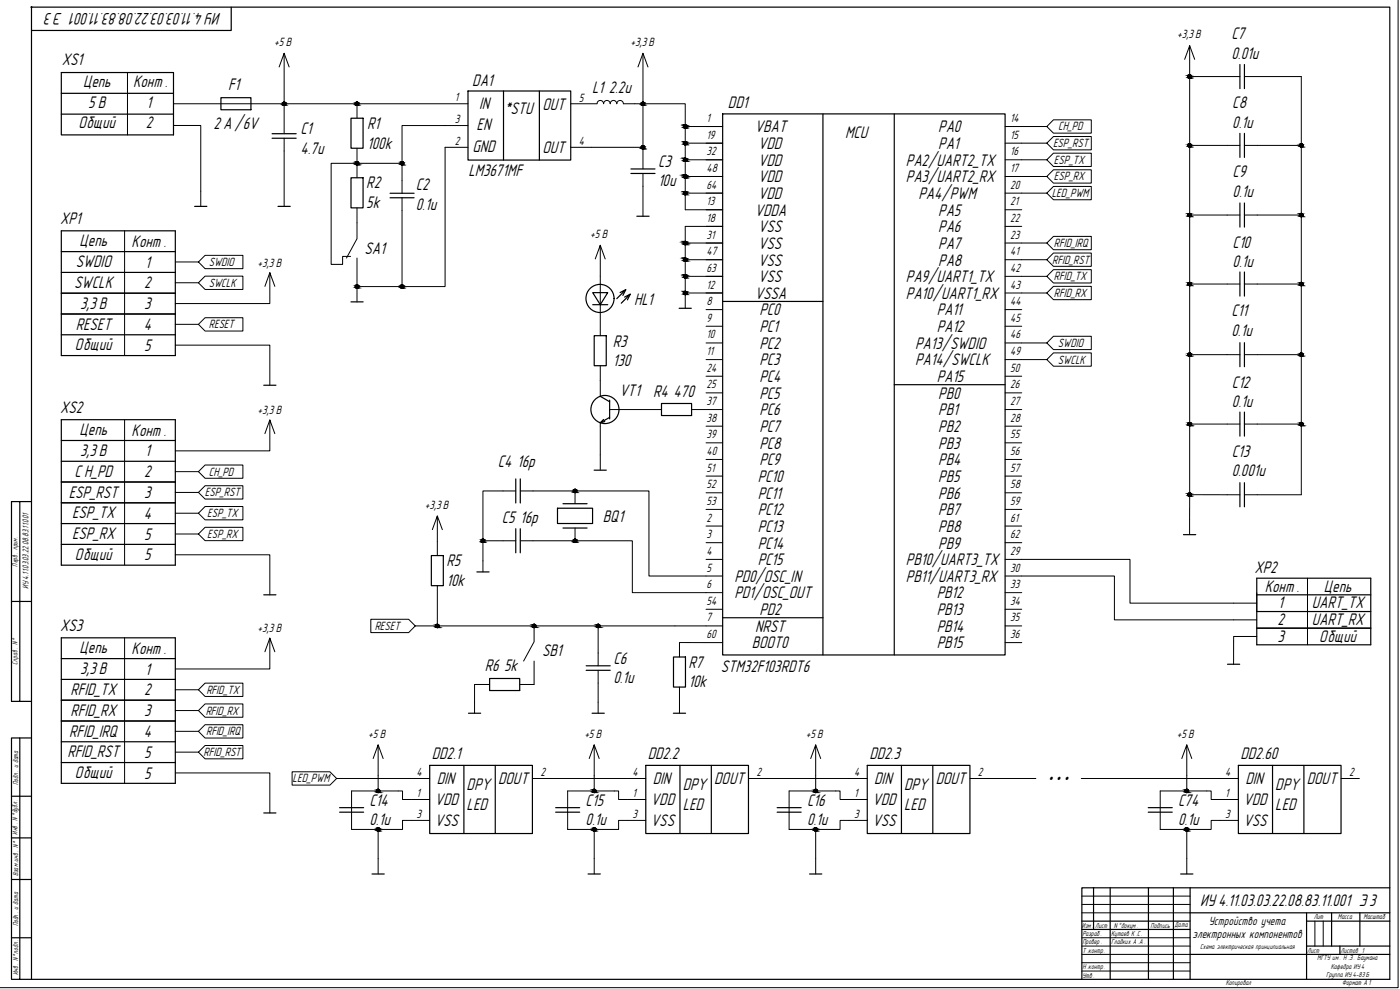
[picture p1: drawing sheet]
<svg xmlns="http://www.w3.org/2000/svg" width="841mm" height="594mm" viewBox="0 0 841 594" stroke-linecap="round" stroke-linejoin="round" font-family="sans-serif">
<defs><g id="words">
<text font-size="30" x="629" y="468">...</text>
<g font-size="10.5">
<text x="133" y="8" transform="rotate(-180 133 8)">ИУ 4.11.03.03.22.08.83.11.001 Э 3</text>
<text x="740" y="24">C7</text>
<text x="740" y="35">0.01u</text>
<text x="37" y="39">XS1</text>
<text x="50" y="52">Цепь</text>
<text x="80" y="52">Конт .</text>
<text x="284" y="51">DA1</text>
<text x="137" y="54">F1</text>
<text x="356" y="56">L1 2.2u</text>
<text x="53" y="65">5 В</text>
<text x="88" y="65">1</text>
<text x="288" y="66">IN</text>
<text x="326" y="66">OUT</text>
<text x="437" y="65">DD1</text>
<text x="740" y="65">C8</text>
<text x="303" y="69">*STU</text>
<text x="47" y="77">Общий</text>
<text x="88" y="77">2</text>
<text x="128" y="77">2 А /6V</text>
<text x="221" y="78">R1</text>
<text x="740" y="77">0.1u</text>
<text x="180" y="81">C1</text>
<text x="286" y="78">EN</text>
<text x="453" y="79">VBAT</text>
<text x="508" y="83">MCU</text>
<text x="564" y="79">PA0</text>
<text x="221" y="89">100k</text>
<text x="455" y="89">VDD</text>
<text x="564" y="89">PA1</text>
<text x="180" y="92">4.7u</text>
<text x="284" y="91">GND</text>
<text x="326" y="92">OUT</text>
<text x="395" y="100">C3</text>
<text x="455" y="99">VDD</text>
<text x="544" y="99">PA2/UART2_TX</text>
<text x="281" y="106">LM3671MF</text>
<text x="740" y="107">C9</text>
<text x="220" y="113">R2</text>
<text x="395" y="112">10u</text>
<text x="455" y="109">VDD</text>
<text x="544" y="109">PA3/UART2_RX</text>
<text x="250" y="114">C2</text>
<text x="455" y="119">VDD</text>
<text x="552" y="120">PA4/PWM</text>
<text x="740" y="118">0.1u</text>
<text x="220" y="125">5k</text>
<text x="250" y="126">0.1u</text>
<text x="453" y="129">VDDA</text>
<text x="564" y="129">PA5</text>
<text x="36" y="135">XP1</text>
<text x="455" y="139">VSS</text>
<text x="564" y="139">PA6</text>
<text x="48" y="148">Цепь</text>
<text x="79" y="148">Конт .</text>
<text x="455" y="149">VSS</text>
<text x="564" y="149">PA7</text>
<text x="740" y="149">C10</text>
<text x="219" y="152">SA1</text>
<text x="45" y="161">SWDIO</text>
<text x="87" y="161">1</text>
<text x="455" y="159">VSS</text>
<text x="564" y="159">PA8</text>
<text x="740" y="160">0.1u</text>
<text x="45" y="173">SWCLK</text>
<text x="87" y="173">2</text>
<text x="455" y="169">VSS</text>
<text x="544" y="170">PA9/UART1_TX</text>
<text x="453" y="179">VSSA</text>
<text x="544" y="180">PA10/UART1_RX</text>
<text x="48" y="186">3,3 В</text>
<text x="87" y="186">3</text>
<text x="381" y="183">HL1</text>
<text x="456" y="189">PC0</text>
<text x="563" y="189">PA11</text>
<text x="740" y="190">C11</text>
<text x="45" y="198">RESET</text>
<text x="86" y="198">4</text>
<text x="456" y="199">PC1</text>
<text x="563" y="199">PA12</text>
<text x="740" y="202">0.1u</text>
<text x="368" y="208">R3</text>
<text x="456" y="209">PC2</text>
<text x="550" y="209">PA13/SWDIO</text>
<text x="45" y="210">Общий</text>
<text x="87" y="211">5</text>
<text x="368" y="220">130</text>
<text x="456" y="219">PC3</text>
<text x="550" y="220">PA14/SWCLK</text>
<text x="456" y="229">PC4</text>
<text x="563" y="229">PA15</text>
<text x="740" y="233">C12</text>
<text x="372" y="238">VT1</text>
<text x="392" y="238">R4 470</text>
<text x="456" y="239">PC5</text>
<text x="564" y="239">PB0</text>
<text x="740" y="245">0.1u</text>
<text x="36" y="248">XS2</text>
<text x="456" y="249">PC6</text>
<text x="564" y="249">PB1</text>
<text x="48" y="261">Цепь</text>
<text x="79" y="262">Конт .</text>
<text x="456" y="259">PC7</text>
<text x="564" y="259">PB2</text>
<text x="456" y="269">PC8</text>
<text x="564" y="269">PB3</text>
<text x="48" y="274">3,3 В</text>
<text x="87" y="274">1</text>
<text x="740" y="275">C13</text>
<text x="299" y="281">C4 16p</text>
<text x="456" y="279">PC9</text>
<text x="564" y="279">PB4</text>
<text x="45" y="286">С H_PD</text>
<text x="87" y="287">2</text>
<text x="740" y="286">0.001u</text>
<text x="455" y="289">PC10</text>
<text x="564" y="289">PB5</text>
<text x="41" y="299">ESP_RST</text>
<text x="87" y="299">3</text>
<text x="455" y="299">PC11</text>
<text x="564" y="299">PB6</text>
<text x="43" y="311">ESP_TX</text>
<text x="86" y="312">4</text>
<text x="455" y="309">PC12</text>
<text x="564" y="309">PB7</text>
<text x="301" y="314">C5 16p</text>
<text x="362" y="313">BQ1</text>
<text x="43" y="324">ESP_RX</text>
<text x="455" y="319">PC13</text>
<text x="564" y="319">PB8</text>
<text x="87" y="324">5</text>
<text x="455" y="329">PC14</text>
<text x="564" y="329">PB9</text>
<text x="45" y="336">Общий</text>
<text x="87" y="337">5</text>
<text x="268" y="340">R5</text>
<text x="455" y="339">PC15</text>
<text x="544" y="339">PB10/UART3_TX</text>
<text x="754" y="344">XP2</text>
<text x="268" y="352">10k</text>
<text x="441" y="349">PD0/OSC_IN</text>
<text x="544" y="349">PB11/UART3_RX</text>
<text x="441" y="359">PD1/OSC_OUT</text>
<text x="563" y="359">PB12</text>
<text x="760" y="355">Конт .</text>
<text x="795" y="355">Цепь</text>
<text x="768" y="365">1</text>
<text x="788" y="365">UART_TX</text>
<text x="456" y="369">PD2</text>
<text x="563" y="369">PB13</text>
<text x="767" y="376">2</text>
<text x="788" y="376">UART_RX</text>
<text x="36" y="379">XS3</text>
<text x="454" y="379">NRST</text>
<text x="563" y="379">PB14</text>
<text x="452" y="389">BOOT0</text>
<text x="563" y="389">PB15</text>
<text x="767" y="386">3</text>
<text x="793" y="386">Общий</text>
<text x="48" y="392">Цепь</text>
<text x="79" y="393">Конт .</text>
<text x="326" y="394">SB1</text>
<text x="369" y="399">C6</text>
<text x="414" y="401">R7</text>
<text x="48" y="405">3,3 В</text>
<text x="87" y="405">1</text>
<text x="291" y="403">R6 5k</text>
<text x="433" y="404">STM32F103RDT6</text>
<text x="369" y="411">0.1u</text>
<text x="414" y="413">10k</text>
<text x="42" y="417">RFID_TX</text>
<text x="87" y="418">2</text>
<text x="42" y="430">RFID_RX</text>
<text x="87" y="430">3</text>
<text x="42" y="442">RFID_IRQ</text>
<text x="86" y="443">4</text>
<text x="40" y="455">RFID_RST</text>
<text x="87" y="455">5</text>
<text x="259" y="456">DD2.1</text>
<text x="389" y="456">DD2.2</text>
<text x="522" y="456">DD2.3</text>
<text x="745" y="456">DD2.60</text>
<text x="45" y="467">Общий</text>
<text x="87" y="468">5</text>
<text x="262" y="471">DIN</text>
<text x="299" y="471">DOUT</text>
<text x="392" y="471">DIN</text>
<text x="429" y="471">DOUT</text>
<text x="525" y="471">DIN</text>
<text x="562" y="471">DOUT</text>
<text x="748" y="471">DIN</text>
<text x="785" y="471">DOUT</text>
<text x="280" y="475">DPY</text>
<text x="410" y="475">DPY</text>
<text x="543" y="475">DPY</text>
<text x="766" y="475">DPY</text>
<text x="222" y="484">C14</text>
<text x="261" y="483">VDD</text>
<text x="352" y="484">C15</text>
<text x="391" y="483">VDD</text>
<text x="485" y="484">C16</text>
<text x="524" y="483">VDD</text>
<text x="708" y="484">C74</text>
<text x="747" y="483">VDD</text>
<text x="280" y="486">LED</text>
<text x="410" y="486">LED</text>
<text x="543" y="486">LED</text>
<text x="766" y="486">LED</text>
<text x="222" y="496">0.1u</text>
<text x="261" y="496">VSS</text>
<text x="352" y="496">0.1u</text>
<text x="391" y="496">VSS</text>
<text x="485" y="496">0.1u</text>
<text x="524" y="496">VSS</text>
<text x="708" y="496">0.1u</text>
<text x="747" y="496">VSS</text>
<text x="721" y="545">ИУ 4.11.03.03.22.08.83.11.001 Э 3</text>
</g>
<g font-size="7.5">
<text x="707" y="23">+3,3 В</text>
<text x="165" y="28">+5 В</text>
<text x="379" y="28">+3,3 В</text>
<text x="273" y="61">1</text>
<text x="348" y="61">5</text>
<text x="273" y="74">3</text>
<text x="424" y="73">1</text>
<text x="607" y="73">14</text>
<text x="424" y="83">19</text>
<text x="607" y="83">15</text>
<text x="636" y="78">CH_PD</text>
<text x="273" y="87">2</text>
<text x="348" y="87">4</text>
<text x="633" y="88">ESP_RST</text>
<text x="424" y="93">32</text>
<text x="607" y="93">16</text>
<text x="633" y="98">ESP_TX</text>
<text x="424" y="103">48</text>
<text x="607" y="103">17</text>
<text x="424" y="113">64</text>
<text x="607" y="113">20</text>
<text x="633" y="108">ESP_RX</text>
<text x="632" y="118">LED_PWM</text>
<text x="424" y="123">13</text>
<text x="607" y="123">21</text>
<text x="424" y="133">18</text>
<text x="607" y="133">22</text>
<text x="355" y="143">+5 В</text>
<text x="424" y="143">31</text>
<text x="607" y="143">23</text>
<text x="633" y="148">RFID_IRQ</text>
<text x="424" y="153">47</text>
<text x="607" y="153">41</text>
<text x="125" y="160">SWDIO</text>
<text x="155" y="160">+3,3 В</text>
<text x="632" y="158">RFID_RST</text>
<text x="424" y="163">63</text>
<text x="607" y="163">42</text>
<text x="125" y="172">SWCLK</text>
<text x="424" y="173">12</text>
<text x="607" y="173">43</text>
<text x="633" y="168">RFID_TX</text>
<text x="633" y="178">RFID_RX</text>
<text x="424" y="183">8</text>
<text x="607" y="183">44</text>
<text x="125" y="197">RESET</text>
<text x="424" y="193">9</text>
<text x="607" y="193">45</text>
<text x="424" y="203">10</text>
<text x="607" y="203">46</text>
<text x="636" y="208">SWDIO</text>
<text x="424" y="213">11</text>
<text x="607" y="213">49</text>
<text x="636" y="218">SWCLK</text>
<text x="424" y="223">24</text>
<text x="607" y="223">50</text>
<text x="424" y="233">25</text>
<text x="607" y="233">26</text>
<text x="424" y="243">37</text>
<text x="607" y="243">27</text>
<text x="155" y="249">+3,3 В</text>
<text x="424" y="253">38</text>
<text x="607" y="253">28</text>
<text x="424" y="263">39</text>
<text x="607" y="263">55</text>
<text x="424" y="273">40</text>
<text x="607" y="273">56</text>
<text x="125" y="286">CH_PD</text>
<text x="424" y="283">51</text>
<text x="607" y="283">57</text>
<text x="424" y="293">52</text>
<text x="607" y="293">58</text>
<text x="123" y="298">ESP_RST</text>
<text x="255" y="306">+3,3 В</text>
<text x="424" y="303">53</text>
<text x="607" y="303">59</text>
<text x="124" y="311">ESP_TX</text>
<text x="424" y="313">2</text>
<text x="607" y="313">61</text>
<text x="124" y="323">ESP_RX</text>
<text x="424" y="323">3</text>
<text x="607" y="323">62</text>
<text x="424" y="333">4</text>
<text x="607" y="333">29</text>
<text x="424" y="343">5</text>
<text x="607" y="343">30</text>
<text x="424" y="353">6</text>
<text x="607" y="353">33</text>
<text x="424" y="363">54</text>
<text x="607" y="363">34</text>
<text x="424" y="373">7</text>
<text x="607" y="373">35</text>
<text x="155" y="380">+3,3 В</text>
<text x="225" y="378">RESET</text>
<text x="424" y="383">60</text>
<text x="607" y="383">36</text>
<text x="124" y="417">RFID_TX</text>
<text x="124" y="429">RFID_RX</text>
<text x="124" y="442">RFID_IRQ</text>
<text x="221" y="443">+5 В</text>
<text x="351" y="443">+5 В</text>
<text x="484" y="443">+5 В</text>
<text x="707" y="443">+5 В</text>
<text x="122" y="454">RFID_RST</text>
<text x="250" y="466">4</text>
<text x="325" y="466">2</text>
<text x="380" y="466">4</text>
<text x="454" y="466">2</text>
<text x="513" y="466">4</text>
<text x="587" y="466">2</text>
<text x="736" y="466">4</text>
<text x="810" y="466">2</text>
<text x="176" y="470">LED_PWM</text>
<text x="250" y="479">1</text>
<text x="380" y="479">1</text>
<text x="513" y="479">1</text>
<text x="736" y="479">1</text>
<text x="250" y="491">3</text>
<text x="380" y="491">3</text>
<text x="513" y="491">3</text>
<text x="736" y="491">3</text>
<text x="726" y="555">Устройство учета</text>
<text x="716" y="564">электронных компонентов</text>
</g>
<text font-size="5.2" x="17" y="354" transform="rotate(-90 17 354)">ИУ 4.11.03.03.22.08.83.11.001</text>
<g font-size="4.8">
<text x="10" y="399" transform="rotate(-90 10 399)">Справ . N°</text>
<text x="10" y="501" transform="rotate(-90 10 501)">Инв . N °дубл .</text>
<text x="11" y="526" transform="rotate(-90 11 526)">Взам .инв . N°</text>
<text x="705" y="557">Дата</text>
<text x="650" y="572">Т .контр.</text>
<text x="785" y="572">Лист</text>
<text x="805" y="572">Листов 1</text>
<text x="11" y="586" transform="rotate(-90 11 586)">Инв . N°подп .</text>
<text x="650" y="582">Н .контр.</text>
</g>
<g font-size="4.5">
<text x="10" y="340" transform="rotate(-90 10 340)">Перв . прим.</text>
<text x="11" y="471" transform="rotate(-90 11 471)">Подп . и дата</text>
<text x="11" y="556" transform="rotate(-90 11 556)">Подп . и дата</text>
<text x="650" y="557">Изм .</text>
<text x="658" y="557">Лист</text>
<text x="669" y="557">N °докум .</text>
<text x="691" y="557">Подпись</text>
<text x="789" y="552">Лит</text>
<text x="804" y="552">Масса</text>
<text x="819" y="552">Масштаб</text>
<text x="650" y="562">Разраб .</text>
<text x="667" y="562">Кутаев К .С .</text>
<text x="650" y="567">Провер .</text>
<text x="668" y="567">Гладких А .А .</text>
<text x="721" y="570">Схема электрическая принципиальная</text>
<text x="791" y="577">МГТУ им . Н .Э . Баумана</text>
<text x="799" y="582">Кафедра ИУ 4</text>
<text x="650" y="587">Утв .</text>
<text x="797" y="587">Группа ИУ 4-83 Б</text>
<text x="736" y="592">Копировал</text>
<text x="806" y="592">Формат А 1</text>
</g>
</g></defs>
<!-- layer: Tonk -->
<g fill="none" stroke="#000" stroke-width=".6">
<path d="M267 75h-25v23M359 62a2 2 0 0 1 2-2 2 2 0 0 1 2 2 2 2 0 0 1 2-2 2 2 0 0 1 2 2 2 2 0 0 1 2-2 2 2 0 0 1 2 2 2 2 0 0 1 1-2 2 2 0 0 1 2 2h38v14M386 62v26h-31M242 98h-43v61h7v-5h5M242 98v10M267 88v84h-53M242 126v46M302 295h-12v30h12M320 295h70v51h34M715 297h22M290 325v12M320 325h60v31h44"/>
<path d="M614 336h65v26h62M614 346h55v26h72M755 356v11M285 411v11M211 475h16M239 475h3v5h5M331 468h46M341 475h16M369 475h3v5h5M461 468h49M474 475h16M502 475h3v5h5"/>
<path d="M594 468h28M650 468h83M697 475h16M725 475h3v5h5M211 498h16M211 485v3M247 493h-5v5h-3M341 498h16M341 485v3M377 493h-5v5h-3M474 498h16M474 485v3"/>
<path d="M510 493h-5v5h-3M697 498h16M697 485v3M733 493h-5v5h-3M650 538h65M650 543h65M650 548h65M790 553v15M795 553v15M650 563h65M650 568h65M650 573h65"/>
<path d="M650 578h65M650 583h65"/>
</g>
<!-- layer: Format -->
<circle cx="19" cy="4" r=".3" fill="#000" stroke="#000" stroke-width=".6"/>
<g fill="none" stroke="#000" stroke-width=".72">
<path d="M139 4v14h-120M745 39v14M748 39v14M133 59h18v7h-18zM281 55h62v41h-62zM302 55v41M324 55v41M211 71h7v18h-7zM434 68h170v325h-170zM494 68v325M537 68v325M163 80h15"/>
<path d="M163 83h15M745 80v15M748 80v15M211 107h7v18h-7zM234 116h15M234 119h15M379 101h14M379 104h14M745 122v14M748 122v14M356 176h9l-4 7zM372 176l4-2-5 5"/>
<path d="M375 178l4-1-6 5M376 174l-2 3M379 177l-2 3M745 163v15M748 163v15M356 183h9M434 181h60M357 202h7v18h-7zM745 206v14M748 206v14M361 238l5 3M537 231h67"/>
<path d="M363 252l-2 2 2-1M366 240v12M366 251l-5 3M397 242h18v8h-18zM745 248v14M748 248v14M310 288v14M313 288v14M745 290v14M748 290v14M7 301h5v120h-5zM12 301h7"/>
<path d="M310 318v14M313 318v14M335 305h21v9h-21zM338 303h15M338 317h15M259 334h7v18h-7zM7 361h12M434 371h60M352 400h15M405 395h7v18h-7zM294 408h18v7h-18zM352 403h15"/>
<path d="M12 421h7M7 443h5v145h-5zM12 443h7M258 460h62v41h-62zM279 460v41M298 460v41M388 460h62v41h-62zM408 460v41M427 460v41M521 460h62v41h-62zM542 460v41M560 460v41"/>
<path d="M744 460h62v41h-62zM764 460v41M783 460v41M7 478h12M204 485h14M204 488h14M334 485h14M334 488h14M467 485h14M467 488h14M690 485h14M690 488h14"/>
<path d="M7 503h12M7 528h12M657 533v25M667 533v55M690 533v55M705 533v55M715 533v55M835 533h-185v55M650 558h65M650 553h65M715 548h120M785 553h50"/>
<path d="M785 548v40M800 548v20M817 548v20M7 563h12M715 573h120M785 568h50M805 568v5M12 588h823v-584h-816v584"/>
<circle cx="360" cy="179" r="8"/>
<circle cx="363" cy="246" r="8"/>
</g>
<!-- layer: 0 -->
<g fill="none" stroke="#000" stroke-width=".72">
<path d="M37 44h67v37h-67zM37 56h67M37 69h67M37 139h68v75h-68zM117 124h7M167 124h7M383 130h7M37 151h68M37 164h68M37 176h68M37 189h68M211 181h7"/>
<path d="M408 185h7M37 201h68M158 231h8M37 252h68v87h-68zM37 265h68M37 277h68M37 290h68M357 282h7M37 302h68M37 315h68M37 327h68M711 321h7"/>
<path d="M158 357h8M286 344h8M755 357h68M755 347h68v40h-68zM755 367h68M755 377h68M37 383h68v88h-68zM37 396h68M737 399h8M37 408h68M37 421h68M37 433h68"/>
<path d="M281 428h8M356 428h7M404 428h8M37 446h68M37 458h68M158 488h8M223 525h8M353 525h8M486 525h8M709 525h8"/>
</g>
<g fill="none" stroke="#000" stroke-width=".6">
<path d="M840 0v593h-840M171 32l3 8M386 32v30M712 36l3-9v19M715 27l3 9M77 44v37M168 40l3-8v48M383 40l3-8 3 8M715 46h30M715 46v275M748 46h34v251h-34M104 75h17v49"/>
<path d="M104 62h177M214 62v9M267 75h14M343 62h16M424 76h10h-22v50h22M604 76h25M633 72h23v8h-23l-4-4zM171 83v41M214 89v18M267 88h14M343 88h12M386 88v13"/>
<path d="M412 86h22M412 96h22M604 86h25M604 96h25M633 92h23v8h-23l-4-4zM633 82h23v8h-23l-4-4zM715 87h30M748 87h34M242 108v8M242 119v7M386 104v26M412 106h22"/>
<path d="M412 116h22M604 106h25M604 116h25M633 102h23v8h-23l-4-4zM633 112h23v8h-23l-4-4zM75 139v75M214 125v18l-6 12M434 136h-22v49M604 126h10M604 136h10M715 129h30M748 129h34"/>
<path d="M105 157h14M123 153h23v8h-23l-4-4zM214 155v26M358 156l3-9v55M361 147l3 9M412 146h22M412 156h22M604 146h25M604 156h25M633 142h23v8h-23l-4-4zM633 152h23v8h-23l-4-4zM105 170h14"/>
<path d="M123 166h23v8h-23l-4-4zM162 164l-3 8M165 172l-3-8v18h-57M412 166h22M412 176h22M604 166h25M604 176h25M633 162h23v8h-23l-4-4zM633 172h23v8h-23l-4-4zM715 171h30M748 171h34M105 195h14"/>
<path d="M123 191h23v8h-23l-4-4zM424 186h10M424 196h10M604 186h10M604 196h10M105 207h57v24M361 220v18M424 206h10M424 216h10M604 206h25M604 216h25M633 202h23v8h-23l-4-4z"/>
<path d="M633 212h23v8h-23l-4-4zM715 213h30M748 213h34M424 226h10M424 236h10M604 226h10M604 236h10M75 252v87M162 252l-3 8M361 254v28M366 246h31M415 246h19"/>
<path d="M424 256h10M604 246h10M604 256h10M715 255h30M748 255h34M165 260l-3-8v19h-57M424 266h10M424 276h10M604 266h10M604 276h10M105 283h14M105 296h14"/>
<path d="M119 283l4-4h23v8h-23zM123 292h23v8h-23l-4-4zM302 295h8M313 295h7M345 295v8M424 286h10M424 296h10M604 286h10M604 296h10M737 297h8M105 308h14M123 304h23v8h-23l-4-4z"/>
<path d="M123 317h23v8h-23l-4-4zM260 318l3-8v24M263 310l3 8M345 317v8M424 306h10M424 316h10M604 306h10M604 316h10M105 333h57v24M105 321h14M290 337v7M302 325h8"/>
<path d="M313 325h7M424 326h10M424 336h10M604 326h10M604 336h10M263 352v24M424 346h10M424 356h10M604 346h10M604 356h10M785 347v40M223 372h22l4 4-4 4h-22z"/>
<path d="M249 376h185M321 376v10l-6 11M359 376v24M424 366h10M604 366h10M604 376h10M741 362h14M741 372h14M75 383v88M162 383l-3 9M165 392l-3-9v19h-57M321 397v14h-9"/>
<path d="M434 386h-26v9M604 386h10M755 382h-14v17M105 414h14M123 410h23v8h-23l-4-4zM285 411h9M359 403v25M408 413v15M105 427h14M105 439h14M123 423h23v8h-23l-4-4zM123 435h23v8h-23l-4-4z"/>
<path d="M285 422v6M105 452h14M123 448h23v8h-23l-4-4zM224 456l3-9v28h12M227 447l3 9M354 456l3-9v28h12M357 447l3 9M487 456l3-9v28h12M490 447l3 9M710 456l3-9v28h12M713 447l3 9M105 464h57v24"/>
<path d="M175 464h23l4 4-4 4h-23zM202 468h56M211 475v10M320 468h11M341 475v10M377 468h11M450 468h11M474 475v10M510 468h11M583 468h11M697 475v10M733 468h11"/>
<path d="M806 468h11M211 488v10M239 498h-12v27M247 480h11M247 493h11M341 488v10M369 498h-12v27M377 480h11M377 493h11M474 488v10M502 498h-12v27M510 480h11"/>
<path d="M510 493h11M697 488v10M725 498h-12v27M733 480h11M733 493h11"/>
<circle cx="715" cy="46" r="1"/>
<circle cx="171" cy="62" r="1"/>
<circle cx="214" cy="62" r="1"/>
<circle cx="386" cy="62" r="1"/>
<circle cx="412" cy="76" r="1"/>
<circle cx="214" cy="98" r="1"/>
<circle cx="242" cy="98" r="1"/>
<circle cx="386" cy="88" r="1"/>
<circle cx="412" cy="86" r="1"/>
<circle cx="412" cy="96" r="1"/>
<circle cx="715" cy="87" r="1"/>
<circle cx="782" cy="87" r="1"/>
<circle cx="412" cy="106" r="1"/>
<circle cx="412" cy="116" r="1"/>
<circle cx="715" cy="129" r="1"/>
<circle cx="782" cy="129" r="1"/>
<circle cx="412" cy="146" r="1"/>
<circle cx="412" cy="156" r="1"/>
<circle cx="214" cy="172" r="1"/>
<circle cx="242" cy="172" r="1"/>
<circle cx="412" cy="176" r="1"/>
<circle cx="412" cy="166" r="1"/>
<circle cx="715" cy="171" r="1"/>
<circle cx="782" cy="171" r="1"/>
<circle cx="715" cy="213" r="1"/>
<circle cx="782" cy="213" r="1"/>
<circle cx="715" cy="255" r="1"/>
<circle cx="782" cy="255" r="1"/>
<circle cx="345" cy="295" r="1"/>
<circle cx="715" cy="297" r="1"/>
<circle cx="290" cy="325" r="1"/>
<circle cx="345" cy="325" r="1"/>
<circle cx="263" cy="376" r="1"/>
<circle cx="321" cy="376" r="1"/>
<circle cx="359" cy="376" r="1"/>
<circle cx="227" cy="475" r="1"/>
<circle cx="357" cy="475" r="1"/>
<circle cx="490" cy="475" r="1"/>
<circle cx="713" cy="475" r="1"/>
<circle cx="227" cy="498" r="1"/>
<circle cx="357" cy="498" r="1"/>
<circle cx="490" cy="498" r="1"/>
<circle cx="713" cy="498" r="1"/>
</g>
<g fill="#000" stroke="#000" stroke-width=".6">
<path d="M714 45h1zM170 61h1zM171 63h1zM214 61h1zM214 63h1zM386 61h1zM386 63h1zM411 75h1zM214 97h1zM214 99h1zM241 97h1zM242 98v1z"/>
<path d="M242 98h1zM386 88h1zM386 89h1zM411 85h1zM411 95h1zM412 96v1zM412 96h1zM714 86h1zM715 88h1zM781 86h1zM782 88h1zM411 105h1z"/>
<path d="M411 115h1zM412 106v1zM412 106h1zM714 128h1zM715 130h1zM781 128h1zM782 130h1zM411 145h1zM411 155h1zM412 146v1zM412 156v1zM412 146h1z"/>
<path d="M412 156h1zM214 171h1zM214 173h1zM241 171h1zM242 172v1zM242 172h1zM411 165h1zM411 175h1zM714 170h1zM715 171h1zM781 170h1zM782 171h1z"/>
<path d="M714 212h1zM715 214h1zM781 212h1zM782 214h1zM714 254h1zM715 255v1zM715 255h1zM781 254h1zM782 255v1zM782 255h1zM345 294h1zM345 296h1z"/>
<path d="M714 296h1zM715 298h1zM290 326h1zM345 324h1zM345 326h1zM262 375h1zM320 375h1zM321 377h1zM359 375h1zM359 377h1zM227 476h1zM357 476h1z"/>
<path d="M490 476h1zM713 476h1zM227 499h1zM357 499h1zM490 499h1zM713 499h1z"/>
<path d="M714 46h1zM714 46h1z"/>
<path d="M714 46h1zM714 46h1z"/>
<path d="M714 46h1zM714 46h1z"/>
<path d="M714 46l1 1zM714 46l1 1z"/>
<path d="M714 47h1zM714 47h1z"/>
<path d="M714 47h1zM714 47h1z"/>
<path d="M714 47h1zM714 47h1z"/>
<path d="M714 45h1zM714 45h1z"/>
<path d="M714 45h1zM714 45h1z"/>
<path d="M714 45h1zM714 45h1z"/>
<path d="M714 45h2zM714 45h2z"/>
<path d="M714 45l2 1zM714 45l2 1z"/>
<path d="M715 46h1zM715 46v1z"/>
<path d="M714 46h2zM714 46h2z"/>
<path d="M715 46h1zM715 46h1z"/>
<path d="M714 46h2zM714 46h2z"/>
<path d="M715 46h1zM715 46h1z"/>
<path d="M715 46h1zM715 46h1z"/>
<path d="M170 62h1zM170 62h1z"/>
<path d="M170 62l1 1zM170 62l1 1z"/>
<path d="M170 63h1zM170 63h1z"/>
<path d="M170 63h1zM170 63h1z"/>
<path d="M170 63h1zM170 63h1z"/>
<path d="M170 63h1zM170 63h1z"/>
<path d="M170 63h1zM170 63h1z"/>
<path d="M170 61h1zM170 61h1z"/>
<path d="M170 61l1 1zM170 62h1z"/>
<path d="M170 62h1zM170 62h1z"/>
<path d="M170 62h2zM170 62h2z"/>
<path d="M170 62h2zM170 62h2z"/>
<path d="M170 62h2zM170 62h2z"/>
<path d="M171 63h1zM171 63h1z"/>
<path d="M170 62h2zM170 62h2z"/>
<path d="M171 62h1zM171 62l1 1z"/>
<path d="M171 62h1zM171 62h1z"/>
<path d="M213 62h1zM213 62h1z"/>
<path d="M213 62l1 1zM213 62l1 1z"/>
<path d="M214 61h1zM214 61h1z"/>
<path d="M214 61l1 1zM214 62h1z"/>
<path d="M214 62h1zM214 62h1z"/>
<path d="M214 63h1zM214 63h1z"/>
<path d="M214 62h1zM214 62h1z"/>
<path d="M214 63h1zM214 63h1z"/>
<path d="M214 62h1zM214 62h1z"/>
<path d="M214 63h1zM214 63h1z"/>
<path d="M214 62h1zM214 62h1z"/>
<path d="M214 63h1zM214 63h1z"/>
<path d="M213 62h2zM213 62h2z"/>
<path d="M214 62h1zM214 62l1 1z"/>
<path d="M214 62h1zM214 62h1z"/>
<path d="M385 62h1zM385 62h1z"/>
<path d="M385 62l1 1zM385 62l1 1z"/>
<path d="M385 63h1zM385 63h1z"/>
<path d="M385 63h1zM385 63h1z"/>
<path d="M385 63h1zM385 63h1z"/>
<path d="M386 61h1zM386 61h1z"/>
<path d="M386 61l1 1zM386 62h1z"/>
<path d="M386 62h1zM385 62h2z"/>
<path d="M386 63h1zM386 63h1z"/>
<path d="M385 62h2zM385 62h2z"/>
<path d="M386 63h1zM386 63h1z"/>
<path d="M385 62h2zM385 62h2z"/>
<path d="M386 63h1zM386 63h1z"/>
<path d="M385 62h2zM385 62h2z"/>
<path d="M386 63h1zM386 63h1z"/>
<path d="M385 62h2zM385 62h2z"/>
<path d="M386 62h1zM386 62l1 1z"/>
<path d="M386 62h1zM386 62h1z"/>
<path d="M411 75h1zM411 75h1z"/>
<path d="M411 75h1zM411 75h1z"/>
<path d="M411 75h1zM411 75h1z"/>
<path d="M411 75l1 1zM411 75l1 1z"/>
<path d="M411 76h1zM411 76h1z"/>
<path d="M411 76h1zM411 76h1z"/>
<path d="M411 76h1zM411 76h1z"/>
<path d="M411 76h1zM411 76h1z"/>
<path d="M411 76l1 1zM411 76l1 1z"/>
<path d="M411 77h1zM411 77h1z"/>
<path d="M411 77h1zM411 77h1z"/>
<path d="M411 77h1zM411 77h1z"/>
<path d="M411 77h1zM411 77h1z"/>
<path d="M412 75l1 1zM412 75l1 1z"/>
<path d="M412 76h1zM412 76h1z"/>
<path d="M412 76h1zM412 76v1z"/>
<path d="M412 76h1zM412 76h1z"/>
<path d="M412 76h1zM412 76h1z"/>
<path d="M412 76h1zM412 76h1z"/>
<path d="M213 98h1zM213 98h1z"/>
<path d="M213 98h1zM213 98h1z"/>
<path d="M214 98v1zM214 98v1z"/>
<path d="M214 97h1zM214 97h1z"/>
<path d="M214 97h1zM214 97h1z"/>
<path d="M214 97h1zM214 97h1z"/>
<path d="M214 99h1zM214 99h1z"/>
<path d="M214 97l1 1zM214 97l1 1z"/>
<path d="M214 99h1zM214 99h1z"/>
<path d="M214 98h1zM214 98h1z"/>
<path d="M214 99h1zM214 99h1z"/>
<path d="M214 98h1zM214 98h1z"/>
<path d="M214 98h1zM214 98l1 1z"/>
<path d="M213 98h2zM213 98h2z"/>
<path d="M214 98h1zM214 98h1z"/>
<path d="M214 98h1zM214 98h1z"/>
<path d="M241 98h1zM241 98h1z"/>
<path d="M241 98h1zM241 98h1z"/>
<path d="M241 98l1 1zM241 98l1 1z"/>
<path d="M241 99h1zM241 99h1z"/>
<path d="M241 99h1zM241 99h1z"/>
<path d="M241 99h1zM241 99h1z"/>
<path d="M241 99h1zM241 99h1z"/>
<path d="M241 97h1zM241 97h1z"/>
<path d="M241 97h1zM241 97h1z"/>
<path d="M241 97h1zM241 97h1z"/>
<path d="M241 97l1 1zM241 97l1 1z"/>
<path d="M241 98h1zM241 98h1z"/>
<path d="M241 98h2zM241 98h2z"/>
<path d="M241 98h2zM241 98h2z"/>
<path d="M242 98h1zM242 98h1z"/>
<path d="M385 88l1 1zM385 88l1 1z"/>
<path d="M385 89h1zM385 89h1z"/>
<path d="M385 89h1zM385 89h1z"/>
<path d="M385 89h1zM385 89h1z"/>
<path d="M385 89h1zM385 89h1z"/>
<path d="M386 88h1zM386 88h1z"/>
<path d="M386 88h1zM386 88h1z"/>
<path d="M386 88h1zM385 88h2z"/>
<path d="M386 89h1zM386 89h1z"/>
<path d="M385 88h2zM385 88h2z"/>
<path d="M386 89h1zM386 89h1z"/>
<path d="M385 88h2zM385 88h2z"/>
<path d="M386 89h1zM386 89h1z"/>
<path d="M385 88h2zM385 88h2z"/>
<path d="M386 89h1zM386 89h1z"/>
<path d="M385 88h2zM385 88h2z"/>
<path d="M386 89h1zM386 89h1z"/>
<path d="M386 88h1zM386 88l1 1z"/>
<path d="M411 85h1zM411 85h1z"/>
<path d="M411 85h1zM411 85h1z"/>
<path d="M411 85h1zM411 85h1z"/>
<path d="M411 85l1 1zM411 85l1 1z"/>
<path d="M411 86h1zM411 86h1z"/>
<path d="M411 86h1zM411 86h1z"/>
<path d="M411 86h1zM411 86h1z"/>
<path d="M411 86h1zM411 86h1z"/>
<path d="M411 86l1 1zM411 86l1 1z"/>
<path d="M411 87h1zM411 87h1z"/>
<path d="M411 87h1zM411 87h1z"/>
<path d="M411 87h1zM411 87h1z"/>
<path d="M411 87h1zM411 87h1z"/>
<path d="M411 95h1zM411 95h1z"/>
<path d="M411 95h1zM411 95h1z"/>
<path d="M411 95l1 1zM411 95l1 1z"/>
<path d="M411 96h1zM411 96h1z"/>
<path d="M411 96h1zM411 96h1z"/>
<path d="M411 96h1zM411 96h1z"/>
<path d="M411 96h1zM411 96h1z"/>
<path d="M411 96h1zM411 96h1z"/>
<path d="M411 96h1zM411 96h1z"/>
<path d="M411 96l1 1zM411 96l1 1z"/>
<path d="M411 97h1zM411 97h1z"/>
<path d="M411 97h1zM411 97h1z"/>
<path d="M411 97h1zM411 97h1z"/>
<path d="M412 95v1zM412 95v1z"/>
<path d="M412 85l1 1zM412 85l1 1z"/>
<path d="M412 96h1zM412 96h1z"/>
<path d="M412 86h1zM412 86h1z"/>
<path d="M412 86h1zM412 86v1z"/>
<path d="M412 96h1zM412 96h1z"/>
<path d="M412 86h1zM412 86h1z"/>
<path d="M412 86h1zM412 86h1z"/>
<path d="M412 86h1zM412 86h1z"/>
<path d="M412 96h1zM412 96h1z"/>
<path d="M412 96h1zM412 96h1z"/>
<path d="M412 96h1zM412 96h1z"/>
<path d="M714 87l1 1zM714 87l1 1z"/>
<path d="M714 88h1zM714 88h1z"/>
<path d="M714 88h1zM714 88h1z"/>
<path d="M714 88h1zM714 88h1z"/>
<path d="M714 88h1zM714 88h1z"/>
<path d="M714 88h1zM714 88h1z"/>
<path d="M714 88h1zM714 88h1z"/>
<path d="M714 86h1zM714 86h1z"/>
<path d="M714 86l1 1zM714 86l1 1z"/>
<path d="M714 87h1zM714 87h1z"/>
<path d="M714 87h2zM714 87h2z"/>
<path d="M714 87h2zM714 87h2z"/>
<path d="M714 87h2zM714 87h2z"/>
<path d="M715 88h1zM715 88h1z"/>
<path d="M714 87h2zM714 87h2z"/>
<path d="M715 88h1zM715 88h1z"/>
<path d="M715 87h1zM715 87l1 1z"/>
<path d="M781 87l1 1zM781 87l1 1z"/>
<path d="M781 88h1zM781 88h1z"/>
<path d="M781 88h1zM781 88h1z"/>
<path d="M781 88h1zM781 88h1z"/>
<path d="M781 88h1zM781 88h1z"/>
<path d="M781 88h1zM781 88h1z"/>
<path d="M781 88h1zM781 88h1z"/>
<path d="M781 86h1zM781 86h1z"/>
<path d="M781 86l1 1zM781 86l1 1z"/>
<path d="M781 87h1zM781 87h1z"/>
<path d="M781 87h2zM781 87h2z"/>
<path d="M781 87h2zM781 87h2z"/>
<path d="M781 87h2zM781 87h2z"/>
<path d="M782 88h1zM782 88h1z"/>
<path d="M781 87h2zM781 87h2z"/>
<path d="M782 88h1zM782 88h1z"/>
<path d="M782 87h1zM782 87l1 1z"/>
<path d="M411 105h1zM411 105h1z"/>
<path d="M411 105h1zM411 105h1z"/>
<path d="M411 105l1 1zM411 105l1 1z"/>
<path d="M411 106h1zM411 106h1z"/>
<path d="M411 106h1zM411 106h1z"/>
<path d="M411 106h1zM411 106h1z"/>
<path d="M411 106h1zM411 106h1z"/>
<path d="M411 106h1zM411 106h1z"/>
<path d="M411 106h1zM411 106h1z"/>
<path d="M411 106l1 1zM411 106l1 1z"/>
<path d="M411 107h1zM411 107h1z"/>
<path d="M411 107h1zM411 107h1z"/>
<path d="M411 107h1zM411 107h1z"/>
<path d="M411 115h1zM411 115h1z"/>
<path d="M411 115h1zM411 115h1z"/>
<path d="M411 115h1zM411 115h1z"/>
<path d="M411 115l1 1zM411 115l1 1z"/>
<path d="M411 116h1zM411 116h1z"/>
<path d="M411 116h1zM411 116h1z"/>
<path d="M411 116h1zM411 116h1z"/>
<path d="M411 116h1zM411 116h1z"/>
<path d="M411 116l1 1zM411 116l1 1z"/>
<path d="M411 117h1zM411 117h1z"/>
<path d="M411 117h1zM411 117h1z"/>
<path d="M411 117h1zM411 117h1z"/>
<path d="M411 117h1zM411 117h1z"/>
<path d="M412 105v1zM412 105v1z"/>
<path d="M412 106h1zM412 106h1z"/>
<path d="M412 115l1 1zM412 115l1 1z"/>
<path d="M412 106h1zM412 106h1z"/>
<path d="M412 116h1zM412 116h1z"/>
<path d="M412 116h1zM412 116v1z"/>
<path d="M412 106h1zM412 106h1z"/>
<path d="M412 106h1zM412 106h1z"/>
<path d="M412 106h1zM412 106h1z"/>
<path d="M412 116h1zM412 116h1z"/>
<path d="M412 116h1zM412 116h1z"/>
<path d="M412 116h1zM412 116h1z"/>
<path d="M714 129h1zM714 129h1z"/>
<path d="M714 129l1 1zM714 129l1 1z"/>
<path d="M714 130h1zM714 130h1z"/>
<path d="M714 130h1zM714 130h1z"/>
<path d="M714 130h1zM714 130h1z"/>
<path d="M714 130h1zM714 130h1z"/>
<path d="M714 130h1zM714 130h1z"/>
<path d="M714 128h1zM714 128h1z"/>
<path d="M714 128h1zM714 128h1z"/>
<path d="M714 128l1 1zM714 128l1 1z"/>
<path d="M714 129h2zM714 129h2z"/>
<path d="M714 129h2zM714 129h2z"/>
<path d="M714 129h2zM714 129h2z"/>
<path d="M715 130h1zM715 130h1z"/>
<path d="M714 129h2zM714 129h2z"/>
<path d="M715 129h1zM715 129l1 1z"/>
<path d="M715 129h1zM715 129h1z"/>
<path d="M781 129h1zM781 129h1z"/>
<path d="M781 129l1 1zM781 129l1 1z"/>
<path d="M781 130h1zM781 130h1z"/>
<path d="M781 130h1zM781 130h1z"/>
<path d="M781 130h1zM781 130h1z"/>
<path d="M781 130h1zM781 130h1z"/>
<path d="M781 130h1zM781 130h1z"/>
<path d="M781 128h1zM781 128h1z"/>
<path d="M781 128h1zM781 128h1z"/>
<path d="M781 128l1 1zM781 128l1 1z"/>
<path d="M781 129h2zM781 129h2z"/>
<path d="M781 129h2zM781 129h2z"/>
<path d="M781 129h2zM781 129h2z"/>
<path d="M782 130h1zM782 130h1z"/>
<path d="M781 129h2zM781 129h2z"/>
<path d="M782 129h1zM782 129l1 1z"/>
<path d="M782 129h1zM782 129h1z"/>
<path d="M411 145h1zM411 145h1z"/>
<path d="M411 145h1zM411 145h1z"/>
<path d="M411 145l1 1zM411 145l1 1z"/>
<path d="M411 146h1zM411 146h1z"/>
<path d="M411 146h1zM411 146h1z"/>
<path d="M411 146h1zM411 146h1z"/>
<path d="M411 146h1zM411 146h1z"/>
<path d="M411 146h1zM411 146h1z"/>
<path d="M411 146h1zM411 146h1z"/>
<path d="M411 146l1 1zM411 146l1 1z"/>
<path d="M411 147h1zM411 147h1z"/>
<path d="M411 147h1zM411 147h1z"/>
<path d="M411 147h1zM411 147h1z"/>
<path d="M411 155h1zM411 155h1z"/>
<path d="M411 155h1zM411 155h1z"/>
<path d="M411 155l1 1zM411 155l1 1z"/>
<path d="M411 156h1zM411 156h1z"/>
<path d="M411 156h1zM411 156h1z"/>
<path d="M411 156h1zM411 156h1z"/>
<path d="M411 156h1zM411 156h1z"/>
<path d="M411 156h1zM411 156h1z"/>
<path d="M411 156h1zM411 156h1z"/>
<path d="M411 156l1 1zM411 156l1 1z"/>
<path d="M411 157h1zM411 157h1z"/>
<path d="M411 157h1zM411 157h1z"/>
<path d="M411 157h1zM411 157h1z"/>
<path d="M412 145v1zM412 145v1z"/>
<path d="M412 155v1zM412 155v1z"/>
<path d="M412 146h1zM412 146h1z"/>
<path d="M412 156h1zM412 156h1z"/>
<path d="M412 146h1zM412 146h1z"/>
<path d="M412 156h1zM412 156h1z"/>
<path d="M412 146h1zM412 146h1z"/>
<path d="M412 146h1zM412 146h1z"/>
<path d="M412 146h1zM412 146h1z"/>
<path d="M412 156h1zM412 156h1z"/>
<path d="M412 156h1zM412 156h1z"/>
<path d="M412 156h1zM412 156h1z"/>
<path d="M213 172h1zM213 172h1z"/>
<path d="M213 172h1zM213 172h1z"/>
<path d="M214 172v1zM214 172v1z"/>
<path d="M214 171h1zM214 171h1z"/>
<path d="M214 171h1zM214 171h1z"/>
<path d="M214 171h1zM214 171h1z"/>
<path d="M214 173h1zM214 173h1z"/>
<path d="M214 171l1 1zM214 171l1 1z"/>
<path d="M214 173h1zM214 173h1z"/>
<path d="M214 172h1zM214 172h1z"/>
<path d="M214 173h1zM214 173h1z"/>
<path d="M214 172h1zM214 172h1z"/>
<path d="M214 172h1zM214 172l1 1z"/>
<path d="M213 172h2zM213 172h2z"/>
<path d="M214 172h1zM214 172h1z"/>
<path d="M214 172h1zM214 172h1z"/>
<path d="M241 172h1zM241 172h1z"/>
<path d="M241 172h1zM241 172h1z"/>
<path d="M241 172l1 1zM241 172l1 1z"/>
<path d="M241 173h1zM241 173h1z"/>
<path d="M241 173h1zM241 173h1z"/>
<path d="M241 173h1zM241 173h1z"/>
<path d="M241 173h1zM241 173h1z"/>
<path d="M241 171h1zM241 171h1z"/>
<path d="M241 171h1zM241 171h1z"/>
<path d="M241 171h1zM241 171h1z"/>
<path d="M241 171l1 1zM241 171l1 1z"/>
<path d="M241 172h1zM241 172h1z"/>
<path d="M241 172h2zM241 172h2z"/>
<path d="M241 172h2zM241 172h2z"/>
<path d="M242 172h1zM242 172h1z"/>
<path d="M411 165h1zM411 165h1z"/>
<path d="M411 165h1zM411 165h1z"/>
<path d="M411 165h1zM411 165h1z"/>
<path d="M411 165l1 1zM411 165l1 1z"/>
<path d="M411 166h1zM411 166h1z"/>
<path d="M411 166h1zM411 166h1z"/>
<path d="M411 166h1zM411 166h1z"/>
<path d="M411 166h1zM411 166h1z"/>
<path d="M411 166l1 1zM411 166l1 1z"/>
<path d="M411 167h1zM411 167h1z"/>
<path d="M411 167h1zM411 167h1z"/>
<path d="M411 167h1zM411 167h1z"/>
<path d="M411 167h1zM411 167h1z"/>
<path d="M411 175h1zM411 175h1z"/>
<path d="M411 175h1zM411 175h1z"/>
<path d="M411 175h1zM411 175h1z"/>
<path d="M411 175l1 1zM411 175l1 1z"/>
<path d="M411 176h1zM411 176h1z"/>
<path d="M411 176h1zM411 176h1z"/>
<path d="M411 176h1zM411 176h1z"/>
<path d="M411 176h1zM411 176h1z"/>
<path d="M411 176l1 1zM411 176l1 1z"/>
<path d="M411 177h1zM411 177h1z"/>
<path d="M411 177h1zM411 177h1z"/>
<path d="M411 177h1zM411 177h1z"/>
<path d="M411 177h1zM411 177h1z"/>
<path d="M412 165l1 1zM412 165l1 1z"/>
<path d="M412 175l1 1zM412 175l1 1z"/>
<path d="M412 166h1zM412 166h1z"/>
<path d="M412 166h1zM412 166v1z"/>
<path d="M412 176h1zM412 176h1z"/>
<path d="M412 176h1zM412 176v1z"/>
<path d="M412 166h1zM412 166h1z"/>
<path d="M412 166h1zM412 166h1z"/>
<path d="M412 166h1zM412 166h1z"/>
<path d="M412 176h1zM412 176h1z"/>
<path d="M412 176h1zM412 176h1z"/>
<path d="M412 176h1zM412 176h1z"/>
<path d="M714 171h1zM714 171h1z"/>
<path d="M714 171h1zM714 171h1z"/>
<path d="M714 171h1zM714 171h1z"/>
<path d="M714 171h1zM714 171h1z"/>
<path d="M714 171h1zM714 171h1z"/>
<path d="M714 171h1zM714 171h1z"/>
<path d="M714 171l1 1zM714 171l1 1z"/>
<path d="M714 170h1zM714 170h1z"/>
<path d="M714 170h1zM714 170h1z"/>
<path d="M714 170h1zM714 170h1z"/>
<path d="M714 170h2zM714 170h2z"/>
<path d="M714 170h2zM714 170h2z"/>
<path d="M714 170h2zM714 170h2z"/>
<path d="M715 171h1zM715 171h1z"/>
<path d="M714 170l2 1zM714 170l2 1z"/>
<path d="M715 171h1zM715 171h1z"/>
<path d="M715 171h1zM715 171h1z"/>
<path d="M781 171h1zM781 171h1z"/>
<path d="M781 171h1zM781 171h1z"/>
<path d="M781 171h1zM781 171h1z"/>
<path d="M781 171h1zM781 171h1z"/>
<path d="M781 171h1zM781 171h1z"/>
<path d="M781 171h1zM781 171h1z"/>
<path d="M781 171l1 1zM781 171l1 1z"/>
<path d="M781 170h1zM781 170h1z"/>
<path d="M781 170h1zM781 170h1z"/>
<path d="M781 170h1zM781 170h1z"/>
<path d="M781 170h2zM781 170h2z"/>
<path d="M781 170h2zM781 170h2z"/>
<path d="M781 170h2zM781 170h2z"/>
<path d="M782 171h1zM782 171h1z"/>
<path d="M781 170l2 1zM781 170l2 1z"/>
<path d="M782 171h1zM782 171h1z"/>
<path d="M782 171h1zM782 171h1z"/>
<path d="M714 213h1zM714 213h1z"/>
<path d="M714 213h1zM714 213h1z"/>
<path d="M714 213l1 1zM714 213l1 1z"/>
<path d="M714 214h1zM714 214h1z"/>
<path d="M714 214h1zM714 214h1z"/>
<path d="M714 214h1zM714 214h1z"/>
<path d="M714 214h1zM714 214h1z"/>
<path d="M714 212h1zM714 212h1z"/>
<path d="M714 212h1zM714 212h1z"/>
<path d="M714 212h1zM714 212h1z"/>
<path d="M714 212l2 1zM714 212l2 1z"/>
<path d="M714 213h2zM714 213h2z"/>
<path d="M714 213h2zM714 213h2z"/>
<path d="M715 213h1zM715 213l1 1z"/>
<path d="M714 213h2zM714 213h2z"/>
<path d="M715 213h1zM715 213h1z"/>
<path d="M715 213h1zM715 213h1z"/>
<path d="M781 213h1zM781 213h1z"/>
<path d="M781 213h1zM781 213h1z"/>
<path d="M781 213l1 1zM781 213l1 1z"/>
<path d="M781 214h1zM781 214h1z"/>
<path d="M781 214h1zM781 214h1z"/>
<path d="M781 214h1zM781 214h1z"/>
<path d="M781 214h1zM781 214h1z"/>
<path d="M781 212h1zM781 212h1z"/>
<path d="M781 212h1zM781 212h1z"/>
<path d="M781 212h1zM781 212h1z"/>
<path d="M781 212l2 1zM781 212l2 1z"/>
<path d="M781 213h2zM781 213h2z"/>
<path d="M781 213h2zM781 213h2z"/>
<path d="M782 213h1zM782 213l1 1z"/>
<path d="M781 213h2zM781 213h2z"/>
<path d="M782 213h1zM782 213h1z"/>
<path d="M782 213h1zM782 213h1z"/>
<path d="M714 255h1zM714 255h1z"/>
<path d="M714 255h1zM714 255h1z"/>
<path d="M714 255h1zM714 255h1z"/>
<path d="M714 255h1zM714 255h1z"/>
<path d="M714 255h1zM714 255h1z"/>
<path d="M714 255l1 1zM714 255l1 1z"/>
<path d="M714 256h1zM714 256h1z"/>
<path d="M714 254h1zM714 254h1z"/>
<path d="M714 254h1zM714 254h1z"/>
<path d="M714 254h1zM714 254h1z"/>
<path d="M714 254h2zM714 254h2z"/>
<path d="M714 254h2zM714 254h2z"/>
<path d="M714 254l2 1zM714 254l2 1z"/>
<path d="M715 255h1zM715 255h1z"/>
<path d="M714 255h2zM714 255h2z"/>
<path d="M715 255h1zM715 255h1z"/>
<path d="M715 255h1zM715 255h1z"/>
<path d="M781 255h1zM781 255h1z"/>
<path d="M781 255h1zM781 255h1z"/>
<path d="M781 255h1zM781 255h1z"/>
<path d="M781 255h1zM781 255h1z"/>
<path d="M781 255h1zM781 255h1z"/>
<path d="M781 255l1 1zM781 255l1 1z"/>
<path d="M781 256h1zM781 256h1z"/>
<path d="M781 254h1zM781 254h1z"/>
<path d="M781 254h1zM781 254h1z"/>
<path d="M781 254h1zM781 254h1z"/>
<path d="M781 254h2zM781 254h2z"/>
<path d="M781 254h2zM781 254h2z"/>
<path d="M781 254l2 1zM781 254l2 1z"/>
<path d="M782 255h1zM782 255h1z"/>
<path d="M781 255h2zM781 255h2z"/>
<path d="M782 255h1zM782 255h1z"/>
<path d="M782 255h1zM782 255h1z"/>
<path d="M344 295h1zM344 295h1z"/>
<path d="M344 295h1zM344 295h1z"/>
<path d="M345 295v1zM345 295v1z"/>
<path d="M345 294h1zM345 294h1z"/>
<path d="M345 294h1zM345 294h1z"/>
<path d="M345 294h1zM345 294h1z"/>
<path d="M345 296h1zM345 296h1z"/>
<path d="M345 294h1zM345 294h1z"/>
<path d="M345 296h1zM345 296h1z"/>
<path d="M345 294l1 1zM345 294l1 1z"/>
<path d="M345 295h1zM345 295l1 1z"/>
<path d="M345 295h1zM345 295h1z"/>
<path d="M345 295h1zM345 295h1z"/>
<path d="M344 295h2zM344 295h2z"/>
<path d="M345 295h1zM345 295h1z"/>
<path d="M345 295h1zM345 295h1z"/>
<path d="M714 297h1zM714 297h1z"/>
<path d="M714 297h1zM714 297h1z"/>
<path d="M714 297l1 1zM714 297l1 1z"/>
<path d="M714 298h1zM714 298h1z"/>
<path d="M714 298h1zM714 298h1z"/>
<path d="M714 298h1zM714 298h1z"/>
<path d="M714 298h1zM714 298h1z"/>
<path d="M714 296h1zM714 296h1z"/>
<path d="M714 296h1zM714 296h1z"/>
<path d="M714 296l1 1zM714 296l1 1z"/>
<path d="M714 297h2zM714 297h2z"/>
<path d="M714 297h2zM714 297h2z"/>
<path d="M714 297h2zM714 297h2z"/>
<path d="M715 297h1zM715 297l1 1z"/>
<path d="M714 297h2zM714 297h2z"/>
<path d="M715 297h1zM715 297h1z"/>
<path d="M715 297h1zM715 297h1z"/>
<path d="M289 325h1zM289 325h1z"/>
<path d="M289 325h1zM289 325h1z"/>
<path d="M289 325h1zM289 325h1z"/>
<path d="M289 325h1zM289 325h1z"/>
<path d="M289 325l1 1zM289 325l1 1z"/>
<path d="M289 326h1zM289 326h1z"/>
<path d="M290 324h1zM290 324h1z"/>
<path d="M290 324h1zM290 324h1z"/>
<path d="M290 324h1zM290 324h1z"/>
<path d="M290 326h1zM290 326h1z"/>
<path d="M289 324h2zM289 324h2z"/>
<path d="M290 325h1zM290 325l1 1z"/>
<path d="M289 324h2zM289 324h2z"/>
<path d="M290 325h1zM290 325h1z"/>
<path d="M289 324l2 1zM289 324l2 1z"/>
<path d="M290 325h1zM290 325h1z"/>
<path d="M289 325h2zM289 325h2z"/>
<path d="M290 325h1zM290 325h1z"/>
<path d="M290 325h1zM290 325h1z"/>
<path d="M344 325h1zM344 325h1z"/>
<path d="M344 325h1zM344 325h1z"/>
<path d="M345 325v1zM345 325v1z"/>
<path d="M345 324h1zM345 324h1z"/>
<path d="M345 324h1zM345 324h1z"/>
<path d="M345 324h1zM345 324h1z"/>
<path d="M345 326h1zM345 326h1z"/>
<path d="M345 324h1zM345 324h1z"/>
<path d="M345 325h1zM345 325l1 1z"/>
<path d="M345 324h1zM345 324h1z"/>
<path d="M345 325h1zM345 325h1z"/>
<path d="M345 324l1 1zM345 324l1 1z"/>
<path d="M345 325h1zM345 325h1z"/>
<path d="M344 325h2zM344 325h2z"/>
<path d="M345 325h1zM345 325h1z"/>
<path d="M345 325h1zM345 325h1z"/>
<path d="M262 376h1zM262 376h1z"/>
<path d="M262 376h1zM262 376h1z"/>
<path d="M262 376h1zM262 376h1z"/>
<path d="M262 376l1 1zM262 376l1 1z"/>
<path d="M262 377h1zM262 377h1z"/>
<path d="M262 377h1zM262 377h1z"/>
<path d="M262 377h1zM262 377h1z"/>
<path d="M262 375h1zM262 375h1z"/>
<path d="M262 375h1zM262 375h1z"/>
<path d="M262 375h1zM262 375h1z"/>
<path d="M262 375h2zM262 375h2z"/>
<path d="M262 375l2 1zM262 375l2 1z"/>
<path d="M263 376h1zM263 376v1z"/>
<path d="M262 376h2zM262 376h2z"/>
<path d="M263 376h1zM263 376h1z"/>
<path d="M262 376h2zM262 376h2z"/>
<path d="M263 376h1zM263 376h1z"/>
<path d="M263 376h1zM263 376h1z"/>
<path d="M320 376h1zM320 376h1z"/>
<path d="M320 376h1zM320 376h1z"/>
<path d="M320 376h1zM320 376h1z"/>
<path d="M320 376l1 1zM320 376l1 1z"/>
<path d="M320 377h1zM320 377h1z"/>
<path d="M320 377h1zM320 377h1z"/>
<path d="M320 377h1zM320 377h1z"/>
<path d="M320 375h1zM320 375h1z"/>
<path d="M320 375h2zM320 375h2z"/>
<path d="M320 375h2zM320 375h2z"/>
<path d="M321 377h1zM321 377h1z"/>
<path d="M320 375l2 1zM320 375l2 1z"/>
<path d="M321 376h1zM321 376l1 1z"/>
<path d="M320 376h2zM320 376h2z"/>
<path d="M321 376h1zM321 376h1z"/>
<path d="M320 376h2zM320 376h2z"/>
<path d="M321 376h1zM321 376h1z"/>
<path d="M321 376h1zM321 376h1z"/>
<path d="M358 376h1zM358 376h1z"/>
<path d="M358 376h1zM358 376h1z"/>
<path d="M358 376h1zM358 376h1z"/>
<path d="M358 376l1 1zM358 376l1 1z"/>
<path d="M359 375h1zM359 375h1z"/>
<path d="M359 375h1zM359 375h1z"/>
<path d="M359 375h1zM359 375h1z"/>
<path d="M359 377h1zM359 377h1z"/>
<path d="M359 375h1zM359 375h1z"/>
<path d="M359 377h1zM359 377h1z"/>
<path d="M358 375l2 1zM358 375l2 1z"/>
<path d="M359 376h1zM359 376l1 1z"/>
<path d="M358 376h2zM358 376h2z"/>
<path d="M359 376h1zM359 376h1z"/>
<path d="M358 376h2zM358 376h2z"/>
<path d="M359 376h1zM359 376h1z"/>
<path d="M359 376h1zM359 376h1z"/>
<path d="M226 475h1zM226 475h1z"/>
<path d="M226 475h1zM226 475h1z"/>
<path d="M226 475l1 1zM226 475l1 1z"/>
<path d="M226 476h1zM226 476h1z"/>
<path d="M226 476h1zM226 476h1z"/>
<path d="M227 474h1zM227 474h1z"/>
<path d="M227 474h1zM227 474h1z"/>
<path d="M227 474h1zM227 474h1z"/>
<path d="M227 476h1zM227 476h1z"/>
<path d="M226 474l2 1zM226 474l2 1z"/>
<path d="M227 476h1zM227 476h1z"/>
<path d="M226 475h2zM226 475h2z"/>
<path d="M227 476h1zM227 476h1z"/>
<path d="M226 475h2zM226 475h2z"/>
<path d="M227 475h1zM227 475l1 1z"/>
<path d="M226 475h2zM226 475h2z"/>
<path d="M227 475h1zM227 475h1z"/>
<path d="M227 475h1zM227 475h1z"/>
<path d="M356 475h1zM356 475h1z"/>
<path d="M356 475h1zM356 475h1z"/>
<path d="M356 475l1 1zM356 475l1 1z"/>
<path d="M356 476h1zM356 476h1z"/>
<path d="M356 476h1zM356 476h1z"/>
<path d="M356 476h1zM356 476h1z"/>
<path d="M356 476h1zM356 476h1z"/>
<path d="M357 474h1zM356 474h2z"/>
<path d="M356 474h2zM356 474h2z"/>
<path d="M356 474l2 1zM356 474l2 1z"/>
<path d="M357 476h1zM357 476h1z"/>
<path d="M356 475h2zM356 475h2z"/>
<path d="M357 476h1zM357 476h1z"/>
<path d="M356 475h2zM356 475h2z"/>
<path d="M357 475h1zM357 475l1 1z"/>
<path d="M356 475h2zM356 475h2z"/>
<path d="M357 475h1zM357 475h1z"/>
<path d="M357 475h1zM357 475h1z"/>
<path d="M489 475h1zM489 475h1z"/>
<path d="M489 475h1zM489 475h1z"/>
<path d="M489 475l1 1zM489 475l1 1z"/>
<path d="M489 476h1zM489 476h1z"/>
<path d="M489 476h1zM489 476h1z"/>
<path d="M489 476h1zM489 476h1z"/>
<path d="M490 474h1zM490 474h1z"/>
<path d="M489 474h2zM489 474h2z"/>
<path d="M490 476h1zM490 476h1z"/>
<path d="M489 474l2 1zM489 474l2 1z"/>
<path d="M490 476h1zM490 476h1z"/>
<path d="M489 475h2zM489 475h2z"/>
<path d="M490 476h1zM490 476h1z"/>
<path d="M489 475h2zM489 475h2z"/>
<path d="M490 475h1zM490 475l1 1z"/>
<path d="M489 475h2zM489 475h2z"/>
<path d="M490 475h1zM490 475h1z"/>
<path d="M490 475h1zM490 475h1z"/>
<path d="M712 475h1zM712 475h1z"/>
<path d="M712 475h1zM712 475h1z"/>
<path d="M712 475l1 1zM712 475l1 1z"/>
<path d="M712 476h1zM712 476h1z"/>
<path d="M712 476h1zM712 476h1z"/>
<path d="M712 476h1zM712 476h1z"/>
<path d="M712 476h1zM712 476h1z"/>
<path d="M713 474h1zM712 474h2z"/>
<path d="M712 474h2zM712 474h2z"/>
<path d="M712 474l2 1zM712 474l2 1z"/>
<path d="M713 476h1zM713 476h1z"/>
<path d="M712 475h2zM712 475h2z"/>
<path d="M713 476h1zM713 476h1z"/>
<path d="M712 475h2zM712 475h2z"/>
<path d="M713 475h1zM713 475l1 1z"/>
<path d="M712 475h2zM712 475h2z"/>
<path d="M713 475h1zM713 475h1z"/>
<path d="M713 475h1zM713 475h1z"/>
<path d="M226 498h1zM226 498h1z"/>
<path d="M226 498l1 1zM226 498l1 1z"/>
<path d="M226 499h1zM226 499h1z"/>
<path d="M226 499h1zM226 499h1z"/>
<path d="M226 499h1zM226 499h1z"/>
<path d="M227 497h1zM227 497h1z"/>
<path d="M227 497h1zM227 497h1z"/>
<path d="M227 497l1 1zM226 498h2z"/>
<path d="M227 499h1zM227 499h1z"/>
<path d="M226 498h2zM226 498h2z"/>
<path d="M227 499h1zM227 499h1z"/>
<path d="M226 498h2zM226 498h2z"/>
<path d="M227 499h1zM227 499h1z"/>
<path d="M226 498h2zM226 498h2z"/>
<path d="M227 499h1zM227 499h1z"/>
<path d="M226 498h2zM226 498h2z"/>
<path d="M227 498h1zM227 498l1 1z"/>
<path d="M227 498h1zM227 498h1z"/>
<path d="M356 498h1zM356 498h1z"/>
<path d="M356 498l1 1zM356 498l1 1z"/>
<path d="M356 499h1zM356 499h1z"/>
<path d="M356 499h1zM356 499h1z"/>
<path d="M356 499h1zM356 499h1z"/>
<path d="M356 499h1zM356 499h1z"/>
<path d="M356 499h1zM356 499h1z"/>
<path d="M357 497h1zM356 497h2z"/>
<path d="M356 497l2 1zM356 497l2 1z"/>
<path d="M356 498h2zM356 498h2z"/>
<path d="M357 499h1zM357 499h1z"/>
<path d="M356 498h2zM356 498h2z"/>
<path d="M357 499h1zM357 499h1z"/>
<path d="M356 498h2zM356 498h2z"/>
<path d="M357 499h1zM357 499h1z"/>
<path d="M356 498h2zM356 498h2z"/>
<path d="M357 498h1zM357 498l1 1z"/>
<path d="M357 498h1zM357 498h1z"/>
<path d="M489 498h1zM489 498h1z"/>
<path d="M489 498l1 1zM489 498l1 1z"/>
<path d="M489 499h1zM489 499h1z"/>
<path d="M489 499h1zM489 499h1z"/>
<path d="M489 499h1zM489 499h1z"/>
<path d="M489 499h1zM489 499h1z"/>
<path d="M490 497h1zM489 497h2z"/>
<path d="M489 497l2 1zM489 497l2 1z"/>
<path d="M490 499h1zM490 499h1z"/>
<path d="M489 498h2zM489 498h2z"/>
<path d="M490 499h1zM490 499h1z"/>
<path d="M489 498h2zM489 498h2z"/>
<path d="M490 499h1zM490 499h1z"/>
<path d="M489 498h2zM489 498h2z"/>
<path d="M490 499h1zM490 499h1z"/>
<path d="M489 498h2zM489 498h2z"/>
<path d="M490 498h1zM490 498l1 1z"/>
<path d="M490 498h1zM490 498h1z"/>
<path d="M712 498h1zM712 498h1z"/>
<path d="M712 498l1 1zM712 498l1 1z"/>
<path d="M712 499h1zM712 499h1z"/>
<path d="M712 499h1zM712 499h1z"/>
<path d="M712 499h1zM712 499h1z"/>
<path d="M712 499h1zM712 499h1z"/>
<path d="M712 499h1zM712 499h1z"/>
<path d="M713 497h1zM712 497h2z"/>
<path d="M712 497l2 1zM712 498h2z"/>
<path d="M712 498h2zM712 498h2z"/>
<path d="M713 499h1zM713 499h1z"/>
<path d="M712 498h2zM712 498h2z"/>
<path d="M713 499h1zM713 499h1z"/>
<path d="M712 498h2zM712 498h2z"/>
<path d="M713 499h1zM713 499h1z"/>
<path d="M712 498h2zM712 498h2z"/>
<path d="M713 498h1zM713 498l1 1z"/>
<path d="M713 498h1zM713 498h1z"/>
</g>
<use href="#words"/>
</svg>
